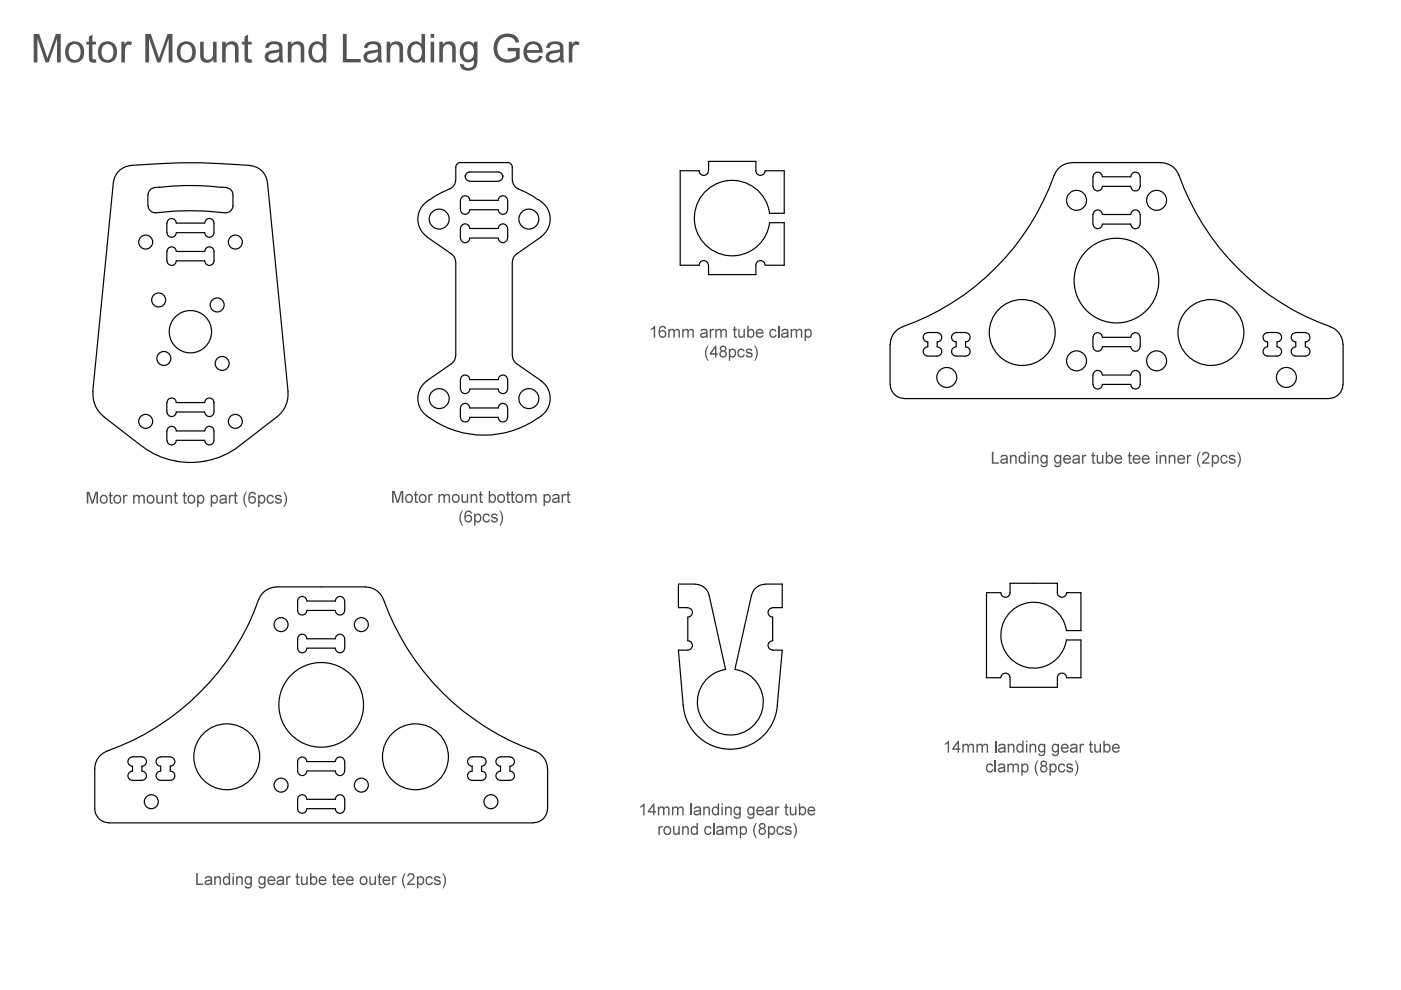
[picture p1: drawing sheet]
<svg xmlns="http://www.w3.org/2000/svg" width="297mm" height="210mm" viewBox="0 0 297 210" stroke-linecap="round" stroke-linejoin="round" font-family="sans-serif">
<g fill="none" stroke="#000" stroke-width=".25">
<path d="M24 38.7l-4.3 44.3M27.8 35.1a141 141 0 0 1 25.2 0M27.8 35.1a4 4 0 0 0-3.7 3.6M32.7 39.8a1.48 1.48 0 0 0-1.3 1.5v2.3a1.54 1.54 0 0 0 1.6 1.5M33.7 39.7a62.7 62.7 0 0 1 14.3 .1M33.8 39.7l-1.1 .1M48.1 39.8a1.48 1.48 0 0 1 1.3 1.5v2.4a1.48 1.48 0 0 1-1.7 1.4M53 35.1a4 4 0 0 1 3.7 3.6l4.4 44.3M96.6 38.2a2.01 2.01 0 0 1-1.3 1.9l-2.9 1.4-1.3 .8M96.6 38.2v-2.8a.97 .97 0 0 1 1-.9h10a.97 .97 0 0 1 1 .9v2.8M98.6 37.4h.1M99 36.7l.6-.2h6a.97 .97 0 0 1 1 .9 .97 .97 0 0 1-1 1h-6a.97 .97 0 0 1-.9-.6 .97 .97 0 0 1 .3-1.1z"/>
<path d="M106.6 37.4h.1M108.7 38.2a1.99 1.99 0 0 0 1.2 1.9M150.2 36.2a.97 .97 0 0 1-1 1 .97 .97 0 0 1-1-1h-4v20h4a.97 .97 0 0 1 1-.9 .97 .97 0 0 1 1 .9M150.2 36.2v-2h10.1v2a.97 .97 0 0 0 .9 1 .97 .97 0 0 0 1-1M162.2 36.2h4.1v9h-3.1M227.3 34.5a4 4 0 0 0-3.8 2.6 53.4 53.4 0 0 1-32.7 32.5 4 4 0 0 0-2 3.4M227.3 34.5h18.9M233.7 37.5a.97 .97 0 0 0-1-1 .97 .97 0 0 0-.9 1l-.1 2a1 1 0 0 0 1 1 1 1 0 0 0 1-1M233.8 37.5h6a.97 .97 0 0 1 .9-1 .97 .97 0 0 1 1 1M233.8 39.5h6a.97 .97 0 0 0 .9 1 .97 .97 0 0 0 1-1M241.8 37.5v2M246.2 34.5a4 4 0 0 1 3.8 2.6 53.4 53.4 0 0 0 32.7 32.5 4.1 4.1 0 0 1 2.1 3.4l-.1 8.5a3 3 0 0 1-2.9 3h-90.1a3 3 0 0 1-2.9-3"/>
<path d="M33 45.1a58.2 58.2 0 0 1 14.7 0M35.4 53.3v2M35.4 47.3v2M43.4 53.3h-6a.97 .97 0 0 0-1-1 .97 .97 0 0 0-1 1M43.4 55.3h-6a.97 .97 0 0 1-1 1 .97 .97 0 0 1-1-1M43.4 49.3h-6a.97 .97 0 0 1-1 1 .97 .97 0 0 1-1-1M43.4 47.3h-6a.97 .97 0 0 0-1-1 .97 .97 0 0 0-1 1M43.4 53.3a.97 .97 0 0 1 1-1 .97 .97 0 0 1 1 1v2a.97 .97 0 0 1-1 1 .97 .97 0 0 1-1-1M43.4 47.3a.97 .97 0 0 1 1-1 .97 .97 0 0 1 1 1v2a.97 .97 0 0 1-1 1 .97 .97 0 0 1-1-1M90.5 50.2l5.2 3.7M90.5 42.7a4.5 4.5 0 0 0 0 7.5M91.1 42.3l-.6 .4"/>
<path d="M95.7 53.9l.6 .5 .3 1.1M96.6 55.5v20M97.6 48.4v2.1M97.6 42.5v2M105.6 50.5h-6a.97 .97 0 0 1-1 .9 .97 .97 0 0 1-1-.9M105.6 48.4h-6a.97 .97 0 0 0-1-.9 .97 .97 0 0 0-1 .9M105.6 42.5h-6a.97 .97 0 0 0-1-1 .97 .97 0 0 0-1 1M105.6 44.5h-6a.97 .97 0 0 1-1 .9 .97 .97 0 0 1-1-.9M105.6 48.4a.97 .97 0 0 1 1-.9 .97 .97 0 0 1 1 .9M105.6 42.5a.97 .97 0 0 1 1-1 .97 .97 0 0 1 1 1M107.6 50.5a.97 .97 0 0 1-1 .9 .97 .97 0 0 1-1-.9M107.6 44.5a.97 .97 0 0 1-1 .9 .97 .97 0 0 1-1-.9"/>
<path d="M107.6 42.5v2M107.6 48.4v2.1M108.6 55.5v20M109.5 53.9l-.5 .5-.3 1.1M109.9 40.1l2.9 1.4 1.3 .8M114.1 42.3a4.6 4.6 0 0 1 .6 7.9M114.8 50.2l-5.3 3.7M150.2 56.2v2h10.1v-2a.97 .97 0 0 1 .9-.9 .97 .97 0 0 1 1 .9M163.2 45.2a8 8 0 0 0-12.3-5.7 8 8 0 0 0 0 13.5 8 8 0 0 0 12.3-5.8M163.2 47.2h3.1v9h-4.1M233.7 45.5a1 1 0 0 0-1-1 1 1 0 0 0-1 1l.1 2a.97 .97 0 0 0 .9 1 .97 .97 0 0 0 1-1M233.8 47.5h6a.97 .97 0 0 0 .9 1 .97 .97 0 0 0 1-1"/>
<path d="M233.8 45.5h6a.97 .97 0 0 1 .9-1 .97 .97 0 0 1 1 1M241.8 45.5v2M95.7 77.1l-5.2 3.6M96.6 75.5l-.3 1-.6 .6M108.7 75.5l.3 1 .5 .6M109.5 77.1l5.3 3.6M188.7 73v8.5M196.7 73.5a.97 .97 0 0 0-1 1 .97 .97 0 0 0 1 1h2a.97 .97 0 0 0 1-1 .97 .97 0 0 0-1-1M196.7 70.5a.97 .97 0 0 0-1 1 .97 .97 0 0 0 1 1v1M196.7 70.5h2M198.7 70.5a.97 .97 0 0 1 1 1 .97 .97 0 0 1-1 1v1M202.7 70.5h2"/>
<path d="M202.7 70.5a.97 .97 0 0 0-1 1 .97 .97 0 0 0 1 1v1M202.7 73.5a.97 .97 0 0 0-1 1 .97 .97 0 0 0 1 1h2a.97 .97 0 0 0 1-1 .97 .97 0 0 0-1-1M204.7 70.5a.97 .97 0 0 1 1 1 .97 .97 0 0 1-1 1v1M233.7 71.5a.97 .97 0 0 0-1-1 .97 .97 0 0 0-.9 1l-.1 2a1 1 0 0 0 1 1 1 1 0 0 0 1-1M233.7 79.5a1 1 0 0 0-1-1 1 1 0 0 0-1 1l.1 2a.97 .97 0 0 0 .9 1 .97 .97 0 0 0 1-1M233.8 71.5h6a.97 .97 0 0 1 .9-1 .97 .97 0 0 1 1 1M233.8 73.5h6a.97 .97 0 0 0 .9 1 .97 .97 0 0 0 1-1M233.8 79.5h6a.97 .97 0 0 1 .9-1 .97 .97 0 0 1 1 1M241.8 71.5v2M241.8 79.5v2M268.8 70.5h1.9M268.8 70.5a.97 .97 0 0 0-1 1 .97 .97 0 0 0 1 1v1"/>
<path d="M268.8 73.5a.97 .97 0 0 0-1 1 .97 .97 0 0 0 1 1h1.9a.97 .97 0 0 0 1-1 .97 .97 0 0 0-1-1M270.7 70.5a.97 .97 0 0 1 1 1 .97 .97 0 0 1-1 1v1M274.7 70.5h2.1M274.7 73.5a.97 .97 0 0 0-.9 1 .97 .97 0 0 0 .9 1h2.1a.97 .97 0 0 0 .9-1 .97 .97 0 0 0-.9-1M274.7 70.5a.97 .97 0 0 0-.9 1 .97 .97 0 0 0 .9 1v1M276.8 70.5a.97 .97 0 0 1 .9 1 .97 .97 0 0 1-.9 1v1M19.7 83a6 6 0 0 0 2.3 5.4M22 88.4l8.2 6.3M30.2 94.7a16 16 0 0 0 6.7 3M35.4 85.4v1.9M35.4 91.4v2M43.4 85.4h-6a.97 .97 0 0 0-1-1 .97 .97 0 0 0-1 1"/>
<path d="M43.4 87.3h-6a.97 .97 0 0 1-1 1 .97 .97 0 0 1-1-1M43.4 93.4h-6a.97 .97 0 0 1-1 .9 .97 .97 0 0 1-1-.9M43.4 91.4h-6a.97 .97 0 0 0-1-1 .97 .97 0 0 0-1 1M43.4 85.4a.97 .97 0 0 1 1-1 .97 .97 0 0 1 1 1v1.9a.97 .97 0 0 1-1 1 .97 .97 0 0 1-1-1M43.4 91.4a.97 .97 0 0 1 1-1 .97 .97 0 0 1 1 1v2a.97 .97 0 0 1-1 .9 .97 .97 0 0 1-1-.9M61 83a6 6 0 0 1-2.3 5.4l-8.1 6.3a17.1 17.1 0 0 1-13.7 3M90.5 88.2l.6 .5M90.5 80.8a4.5 4.5 0 0 0 0 7.4M91.1 88.6a19.9 19.9 0 0 0 23 0M97.6 80.5v2M97.6 86.5v2M105.6 80.5h-6a.97 .97 0 0 0-1-1 .97 .97 0 0 0-1 1"/>
<path d="M105.6 82.5h-6a.97 .97 0 0 1-1 1 .97 .97 0 0 1-1-1M105.6 88.5h-6a.97 .97 0 0 1-1 1 .97 .97 0 0 1-1-1M105.6 86.5h-6a.97 .97 0 0 0-1-1 .97 .97 0 0 0-1 1M105.6 80.5a.97 .97 0 0 1 1-1 .97 .97 0 0 1 1 1M105.6 86.5a.97 .97 0 0 1 1-1 .97 .97 0 0 1 1 1M107.6 82.5a.97 .97 0 0 1-1 1 .97 .97 0 0 1-1-1M107.6 88.5a.97 .97 0 0 1-1 1 .97 .97 0 0 1-1-1M107.6 80.5v2M107.6 86.5v2M114.7 80.8a4.6 4.6 0 0 1-.6 7.9M233.8 81.5h6a.97 .97 0 0 0 .9 1 .97 .97 0 0 0 1-1M65.1 135.4a.97 .97 0 0 0-1-.9 .97 .97 0 0 0-1 .9v2a.97 .97 0 0 0 1 1 .97 .97 0 0 0 1-1"/>
<path d="M65.1 127.4a.97 .97 0 0 0-1-.9 .97 .97 0 0 0-1 .9v2a.97 .97 0 0 0 1 1 .97 .97 0 0 0 1-1M65.1 137.4h6a.97 .97 0 0 0 1 1 .97 .97 0 0 0 1-1M65.1 135.4h6a.97 .97 0 0 1 1-.9 .97 .97 0 0 1 1 .9M65.1 127.4h6a.97 .97 0 0 1 1-.9 .97 .97 0 0 1 1 .9M65.1 129.4h6a.97 .97 0 0 0 1 1 .97 .97 0 0 0 1-1M73.1 127.4v2M73.1 135.4v2M145.8 130.9v5a.97 .97 0 0 1 1 .9 .97 .97 0 0 1-1 1M145.8 137.9h-2l1.1 11.7a10 10 0 0 0 9.9 9.2 10 10 0 0 0 10-9.2M147.4 123.8h-3.6v5l2 .1a.97 .97 0 0 1 1 1 .97 .97 0 0 1-1 .9M147.4 123.9a2.96 2.96 0 0 1 2.9 2.3M150.4 126.2l3.4 15.7"/>
<path d="M162.2 123.8h3.6v5l-2 .1a.97 .97 0 0 0-1 1 .97 .97 0 0 0 1 .9M162.2 123.9a2.96 2.96 0 0 0-2.8 2.3l-3.6 15.7M163.8 130.9v5a.97 .97 0 0 0-1 .9 .97 .97 0 0 0 1 1M163.8 137.9h2l-1 11.7M226.1 135.7h3.1v8h-3M226.1 133.7a7 7 0 0 0-10.7-4.9 7 7 0 0 0 0 11.8 7 7 0 0 0 10.7-4.9M226.1 125.7a.97 .97 0 0 1-.9 .9 .97 .97 0 0 1-1-.9v-2h-10v2a1 1 0 0 1-1 .9 1 1 0 0 1-1-.9h-3v18h3a.97 .97 0 0 1 1-1 .97 .97 0 0 1 1 1v2h10v-2a.97 .97 0 0 1 1-1 .97 .97 0 0 1 .9 1M226.2 125.7h3v8h-3.1M153.8 141.9a7 7 0 0 0-4.8 10.7 7 7 0 0 0 11.7 0 7 7 0 0 0-4.9-10.7M23.1 174.4a2.96 2.96 0 0 1-3-2.9v-8.5a4 4 0 0 1 2.6-3.8 53.6 53.6 0 0 0 32.5-32.7 4 4 0 0 1 3.4-2l18.9-.1a4.1 4.1 0 0 1 3.8 2.7 53.6 53.6 0 0 0 32.8 32.4 4 4 0 0 1 2 3.5v8.5a3 3 0 0 1-3 2.9M23.1 174.5h90M28.1 163.5a.97 .97 0 0 0-1 1 .97 .97 0 0 0 1 1h2a.97 .97 0 0 0 1-1 .97 .97 0 0 0-1-1"/>
<path d="M28.1 160.5a.97 .97 0 0 0-1 1 .97 .97 0 0 0 1 .9v1.1M28.1 160.5h2M30.1 160.5a.97 .97 0 0 1 1 1 .97 .97 0 0 1-1 .9v1.1M34.1 160.5a.97 .97 0 0 0-1 1 .97 .97 0 0 0 1 .9v1.1M34.1 163.5a.97 .97 0 0 0-1 1 .97 .97 0 0 0 1 1h2a.97 .97 0 0 0 1-1 .97 .97 0 0 0-1-1M34.1 160.5h2M36.1 160.5a.97 .97 0 0 1 1 1 .97 .97 0 0 1-1 .9v1.1M65.1 161.5a.97 .97 0 0 0-1-1 .97 .97 0 0 0-1 1v2a.97 .97 0 0 0 1 .9 .97 .97 0 0 0 1-.9M65.1 169.5a.97 .97 0 0 0-1-1 .97 .97 0 0 0-1 1v2a.97 .97 0 0 0 1 .9 .97 .97 0 0 0 1-.9M65.1 161.5h6a.97 .97 0 0 1 1-1 .97 .97 0 0 1 1 1M65.1 163.5h6a.97 .97 0 0 0 1 .9 .97 .97 0 0 0 1-.9M65.1 171.5h6a.97 .97 0 0 0 1 .9 .97 .97 0 0 0 1-.9"/>
<path d="M65.1 169.5h6a.97 .97 0 0 1 1-1 .97 .97 0 0 1 1 1M73.1 161.5v2M73.1 169.5v2M100.1 160.5a.97 .97 0 0 0-1 1 .97 .97 0 0 0 1 .9v1.1M100.1 163.5a.97 .97 0 0 0-1 1 .97 .97 0 0 0 1 1h2a.97 .97 0 0 0 1-1 .97 .97 0 0 0-1-1M100.1 160.5h2M102.1 160.5a.97 .97 0 0 1 1 1 .97 .97 0 0 1-1 .9v1.1M106.1 163.5a.97 .97 0 0 0-1 1 .97 .97 0 0 0 1 1h2a.97 .97 0 0 0 1-1 .97 .97 0 0 0-1-1M106.1 160.5a.97 .97 0 0 0-1 1 .97 .97 0 0 0 1 .9v1.1M106.1 160.5h2M108.1 160.5a.97 .97 0 0 1 1 1 .97 .97 0 0 1-1 .9v1.1"/>
<circle cx="30.9" cy="51.3" r="1.48"/>
<circle cx="49.9" cy="51.3" r="1.48"/>
<circle cx="93.1" cy="46.5" r="2.12"/>
<circle cx="112.1" cy="46.5" r="2.12"/>
<circle cx="228.2" cy="42.5" r="2.12"/>
<circle cx="236.7" cy="59.5" r="9"/>
<circle cx="245.2" cy="42.5" r="2.12"/>
<circle cx="33.6" cy="63.6" r="1.48"/>
<circle cx="34.7" cy="76" r="1.48"/>
<circle cx="40.4" cy="70.3" r="4.5"/>
<circle cx="46" cy="64.7" r="1.48"/>
<circle cx="47.1" cy="77.1" r="1.48"/>
<circle cx="216.7" cy="70.5" r="7"/>
<circle cx="228.2" cy="76.5" r="2.12"/>
<circle cx="245.2" cy="76.5" r="2.12"/>
<circle cx="256.7" cy="70.5" r="7"/>
<circle cx="30.9" cy="89.3" r="1.48"/>
<circle cx="49.9" cy="89.3" r="1.48"/>
<circle cx="93.1" cy="84.5" r="2.12"/>
<circle cx="112.1" cy="84.5" r="2.12"/>
<circle cx="200.7" cy="80" r="2.12"/>
<circle cx="272.7" cy="80" r="2.12"/>
<circle cx="59.6" cy="132.4" r="1.48"/>
<circle cx="76.6" cy="132.4" r="1.48"/>
<circle cx="68.1" cy="149.5" r="9"/>
<circle cx="32.1" cy="170" r="1.48"/>
<circle cx="48.1" cy="160.5" r="7"/>
<circle cx="59.6" cy="166.5" r="1.48"/>
<circle cx="76.6" cy="166.5" r="1.48"/>
<circle cx="88.1" cy="160.5" r="7"/>
<circle cx="104.1" cy="170" r="1.48"/>
</g>
<g fill="#545454">
<path d="M7.1 7.2h1.2l1.8 5.1 1.7-5.1h1.1v6h-.8v-5l-1.8 5h-.6l-1.8-5.1v5.1h-.8z"/>
<path d="M18.8 7.8l.8-.5v1.5h.8v.6h-.8v2.6a.52 .52 0 0 0 .2 .5 .52 .52 0 0 0 .6 .1v.6a1.1 1.1 0 0 1-1.2-.1 1.1 1.1 0 0 1-.4-1.1v-2.6h-.5v-.6h.5z"/>
<path d="M25.7 8.8h.7v.7a1 1 0 0 1 1.6-.5l-.2 .7a.82 .82 0 0 0-1 0 .82 .82 0 0 0-.3 .9v2.6h-.8z"/>
<path d="M30.8 7.2h1.2l1.7 5.1 1.8-5.1h1.1v6h-.8v-5l-1.8 5h-.7l-1.7-5.1v5.1h-.8z"/>
<path d="M42.4 8.8h.8v2.5a1.03 1.03 0 0 0 .8 1.4 1.03 1.03 0 0 0 1.2-1.2v-2.7h.7v4.4h-.7v-.6a1.51 1.51 0 0 1-1.8 .7 1.51 1.51 0 0 1-1-1.8z"/>
<path d="M47.1 8.8h.8v.7a1.48 1.48 0 0 1 1.8-.7 1.48 1.48 0 0 1 .9 1.7v2.7h-.8v-2.6a.99 .99 0 0 0-.9-1.3 .99 .99 0 0 0-1 1.1v2.8h-.8z"/>
<path d="M51.8 7.8l.8-.5v1.5h.7v.6h-.7v2.6a.52 .52 0 0 0 .2 .5 .52 .52 0 0 0 .5 .1l.1 .6a1.1 1.1 0 0 1-1.2-.1 1.1 1.1 0 0 1-.4-1.1v-2.6h-.5v-.6h.5z"/>
<path d="M61 8.8h.8v.7a1.48 1.48 0 0 1 1.8-.7 1.48 1.48 0 0 1 .9 1.7v2.7h-.7v-2.6a.99 .99 0 0 0-.9-1.3 .99 .99 0 0 0-1.1 1.1v2.8h-.8z"/>
<path d="M72.7 7.2h.8v5.3h3v.7h-3.8z"/>
<path d="M82 8.8h.7v.7a1.48 1.48 0 0 1 1.9-.7 1.48 1.48 0 0 1 .9 1.7v2.7h-.8v-2.6a.99 .99 0 0 0-.9-1.3 .99 .99 0 0 0-1 1.1l-.1 2.8h-.7z"/>
<path d="M93.1 8.8h.8v.7a1.48 1.48 0 0 1 1.8-.7 1.48 1.48 0 0 1 .9 1.7v2.7h-.7v-2.6a.99 .99 0 0 0-.9-1.3 .99 .99 0 0 0-1.1 1.1v2.8h-.8z"/>
<path d="M105.5 7.9a2.73 2.73 0 0 1 4.6 1l-.7 .2a2 2 0 0 0-2-1.3 2 2 0 0 0-1.8 1.5 2.31 2.31 0 0 0 2 3.3l1-.2 .8-.4v-1.1h-1.8v-.8h2.6v2.3a3.4 3.4 0 0 1-5.2-.6 3.6 3.6 0 0 1 .5-3.9z"/>
<path d="M120.6 8.8h.7v.7a1 1 0 0 1 1.6-.5l-.3 .7a.82 .82 0 0 0-1 0 .82 .82 0 0 0-.2 .9l-.1 2.6h-.7z"/>
<path d="M18.4 104.3h.5l.7 2.1 .6-2.1h.6v2.5h-.4v-2.3l-.6 2.3h-.4l-.7-2.3v2.3h-.3z"/>
<path d="M23.3 104.5l.2-.2v.6h.4v.3h-.4v1.1l.1 .2h.3v.3a.46 .46 0 0 1-.5 0 .46 .46 0 0 1-.1-.5v-1.1h-.3v-.3h.3z"/>
<path d="M26.1 104.9h.2v.3l.2-.3h.4l.2 .1-.1 .3a.4 .4 0 0 0-.5 0 .4 .4 0 0 0-.1 .5v1h-.3z"/>
<path d="M28.2 104.9h.3v.3a.57 .57 0 0 1 .6-.3 .57 .57 0 0 1 .5 .3 .59 .59 0 0 1 .7-.3 .59 .59 0 0 1 .4 .6v1.3h-.3v-1.2a.41 .41 0 0 0-.4-.4 .41 .41 0 0 0-.4 .5v1.1h-.3v-1.2a.43 .43 0 0 0-.5-.4 .43 .43 0 0 0-.3 .6v1h-.3z"/>
<path d="M33.1 104.9h.3v1a.45 .45 0 0 0 .5 .6 .45 .45 0 0 0 .4-.6v-1h.3v1.9h-.3v-.3a.6 .6 0 0 1-.8 .3 .6 .6 0 0 1-.4-.7z"/>
<path d="M35.1 104.9h.2v.3a.61 .61 0 0 1 .8-.3 .61 .61 0 0 1 .4 .7v1.2h-.3v-1.1a.44 .44 0 0 0-.5-.5 .44 .44 0 0 0-.4 .6v1h-.2z"/>
<path d="M37 104.5l.3-.2v.6h.3v.3h-.3v1.1l.1 .2h.2l.1 .3a.46 .46 0 0 1-.5 0 .46 .46 0 0 1-.2-.5v-1.1h-.2v-.3h.2z"/>
<path d="M38.9 104.5l.3-.2v.6h.4v.3h-.4v1.1l.1 .2h.3v.3a.46 .46 0 0 1-.5 0 .46 .46 0 0 1-.2-.5v-1.1h-.2v-.3h.2z"/>
<path d="M48.5 104.9h.3v.3l.2-.3h.3l.2 .1-.1 .3a.4 .4 0 0 0-.5 0 .4 .4 0 0 0-.1 .5v1h-.3z"/>
<path d="M49.7 104.5l.3-.2v.6h.4v.3h-.4v1.1l.1 .2h.3v.3a.46 .46 0 0 1-.5 0 .46 .46 0 0 1-.2-.5v-1.1h-.2v-.3h.2z"/>
<path d="M52.2 104.3h.2l-.3 .5a2.84 2.84 0 0 0 .3 2.7h-.2a2.53 2.53 0 0 1 0-3.2z"/>
<path d="M56.8 105.1a.77 .77 0 0 1 1.3 .4h-.3a.55 .55 0 0 0-.8-.2 .55 .55 0 0 0-.2 .8 .5 .5 0 0 0 .5 .4 .5 .5 0 0 0 .5-.4h.3a.85 .85 0 0 1-1.2 .6 .85 .85 0 0 1-.3-1.2z"/>
<path d="M58.4 105.1a.78 .78 0 0 1 1.3 .3h-.3a.36 .36 0 0 0-.4-.3 .36 .36 0 0 0-.3 .4l.2 .1a.69 .69 0 0 1 .7 .2 .69 .69 0 0 1 .1 .7 .81 .81 0 0 1-.8 .3 .81 .81 0 0 1-.6-.6h.3a.41 .41 0 0 0 .4 .4 .41 .41 0 0 0 .4-.5h-.1a.71 .71 0 0 1-.9-.9z"/>
<path d="M60.1 104.3h.2a2.53 2.53 0 0 1 0 3.2h-.2a2.87 2.87 0 0 0 0-3.2z"/>
<path d="M83.1 104.1h.6l.6 2.1 .7-2.1h.5v2.5h-.3v-2.2l-.7 2.2h-.4l-.6-2.2v2.2h-.4z"/>
<path d="M88 104.3l.3-.2v.7h.3v.3h-.3v1v.2l.3 .1v.2a.46 .46 0 0 1-.5 0 .46 .46 0 0 1-.1-.5v-1h-.2v-.3h.2z"/>
<path d="M90.8 104.8h.3v.2l.2-.2 .3-.1 .2 .1-.1 .3a.4 .4 0 0 0-.5 0 .4 .4 0 0 0-.1 .5v1h-.3z"/>
<path d="M93 104.8h.2v.2a.57 .57 0 0 1 .6-.3 .57 .57 0 0 1 .5 .4 .59 .59 0 0 1 .7-.4 .59 .59 0 0 1 .4 .6v1.3h-.3v-1.1a.41 .41 0 0 0-.4-.5 .41 .41 0 0 0-.4 .5v1.1h-.3v-1.2a.43 .43 0 0 0-.5-.4 .43 .43 0 0 0-.3 .7v.9h-.2z"/>
<path d="M97.8 104.8h.3v1a.45 .45 0 0 0 .5 .6 .45 .45 0 0 0 .4-.7v-.9h.3v1.8h-.3v-.3a.6 .6 0 0 1-.8 .3 .6 .6 0 0 1-.4-.7z"/>
<path d="M99.8 104.8h.3v.2a.61 .61 0 0 1 .7-.3 .61 .61 0 0 1 .4 .8v1.1h-.3v-1.1a.44 .44 0 0 0-.5-.5 .44 .44 0 0 0-.3 .6v1h-.3z"/>
<path d="M101.7 104.3l.3-.2v.7h.4v.3h-.4v1l.1 .2 .3 .1v.2a.46 .46 0 0 1-.5 0 .46 .46 0 0 1-.2-.5v-1h-.2v-.3h.2z"/>
<path d="M107.5 104.3l.3-.2v.7h.3v.3h-.3v1l.1 .2 .2 .1 .1 .2a.46 .46 0 0 1-.5 0 .46 .46 0 0 1-.2-.5v-1h-.2v-.3h.2z"/>
<path d="M108.5 104.3l.3-.2v.7h.3v.3h-.3v1v.2l.3 .1v.2a.46 .46 0 0 1-.5 0 .46 .46 0 0 1-.1-.5v-1h-.2v-.3h.2z"/>
<path d="M111.3 104.8h.3v.2a.57 .57 0 0 1 .5-.3 .57 .57 0 0 1 .5 .4 .59 .59 0 0 1 .7-.4 .59 .59 0 0 1 .5 .6v1.3h-.3v-1.1a.41 .41 0 0 0-.5-.5 .41 .41 0 0 0-.3 .5v1.1h-.3v-1.2a.43 .43 0 0 0-.6-.4 .43 .43 0 0 0-.2 .7v.9h-.3z"/>
<path d="M119.1 104.8h.2v.2l.2-.2 .4-.1 .1 .1-.1 .3a.4 .4 0 0 0-.4 0 .4 .4 0 0 0-.1 .5v1h-.3z"/>
<path d="M120.3 104.3l.3-.2v.7h.3v.3h-.3v1l.1 .2 .2 .1 .1 .2a.46 .46 0 0 1-.5 0 .46 .46 0 0 1-.2-.5v-1h-.2v-.3h.2z"/>
<path d="M98 108.2h.2l-.3 .5a2.84 2.84 0 0 0 .3 2.8h-.2a2.54 2.54 0 0 1 0-3.3z"/>
<path d="M102.6 109.1a.76 .76 0 0 1 1.3 .4h-.3a.55 .55 0 0 0-.8-.3 .55 .55 0 0 0-.2 .8 .5 .5 0 0 0 .5 .5 .5 .5 0 0 0 .5-.4h.3a.85 .85 0 0 1-1.2 .6 .85 .85 0 0 1-.3-1.2z"/>
<path d="M104.2 109.1a.77 .77 0 0 1 1.3 .3h-.3a.36 .36 0 0 0-.4-.3 .36 .36 0 0 0-.3 .4l.2 .1a.67 .67 0 0 1 .7 .2 .67 .67 0 0 1 0 .8 .81 .81 0 0 1-1.3-.4h.3a.41 .41 0 0 0 .4 .4 .41 .41 0 0 0 .4-.5l-.1-.1a.71 .71 0 0 1-.9-.8z"/>
<path d="M105.9 108.2h.2a2.54 2.54 0 0 1 0 3.3h-.2a2.88 2.88 0 0 0 0-3.3z"/>
<path d="M138 69.7l.7-.6h.2v2.5h-.3v-2l-.6 .4z"/>
<path d="M141.7 69.7h.3v.3a.57 .57 0 0 1 .5-.3 .57 .57 0 0 1 .5 .4 .59 .59 0 0 1 .7-.4 .59 .59 0 0 1 .4 .6v1.3h-.2v-1.2a.41 .41 0 0 0-.5-.4 .41 .41 0 0 0-.3 .5v1.1h-.3v-1.2a.42 .42 0 0 0-.6-.4 .42 .42 0 0 0-.2 .7v.9h-.3z"/>
<path d="M144.6 69.7h.3v.3a.57 .57 0 0 1 .6-.3 .57 .57 0 0 1 .5 .4 .59 .59 0 0 1 .7-.4 .59 .59 0 0 1 .4 .6v1.3h-.3v-1.2a.41 .41 0 0 0-.4-.4 .41 .41 0 0 0-.4 .5v1.1h-.3v-1.2a.42 .42 0 0 0-.5-.4 .42 .42 0 0 0-.3 .7v.9h-.3z"/>
<path d="M150.5 69.7h.2v.3l.2-.2 .4-.1 .1 .1-.1 .3a.4 .4 0 0 0-.5 0 .4 .4 0 0 0 0 .5v1h-.3z"/>
<path d="M151.6 69.7h.3v.3a.57 .57 0 0 1 .6-.3 .57 .57 0 0 1 .5 .4 .59 .59 0 0 1 .7-.4 .59 .59 0 0 1 .4 .6v1.3h-.3v-1.2a.41 .41 0 0 0-.4-.4 .41 .41 0 0 0-.4 .5v1.1h-.3v-1.2a.42 .42 0 0 0-.5-.4 .42 .42 0 0 0-.3 .7v.9h-.3z"/>
<path d="M155.6 69.3l.3-.2v.6h.3v.3h-.3v1.1l.1 .2h.2l.1 .3a.46 .46 0 0 1-.5 0 .46 .46 0 0 1-.2-.5v-1.1h-.2v-.3h.2z"/>
<path d="M156.5 69.7h.3v1.1a.45 .45 0 0 0 .5 .6 .45 .45 0 0 0 .3-.7v-1h.3v1.9h-.3v-.3a.6 .6 0 0 1-.7 .3 .6 .6 0 0 1-.4-.7z"/>
<path d="M163.4 69.9a.76 .76 0 0 1 1.2 .4h-.3a.55 .55 0 0 0-.7-.2 .55 .55 0 0 0-.2 .8 .5 .5 0 0 0 .5 .4 .5 .5 0 0 0 .5-.4l.3 .1a.85 .85 0 0 1-1.2 .6 .85 .85 0 0 1-.4-1.3z"/>
<path d="M14.5 9.2a2.07 2.07 0 0 1 2.4-.1 2.07 2.07 0 0 1 .9 2.3 2.05 2.05 0 0 1-2.4 1.9 2.05 2.05 0 0 1-1.6-2.7l.2-.8zM14.9 9.8a1.8 1.8 0 0 0 .9 2.9 1.51 1.51 0 0 0 1.3-2.1 1.22 1.22 0 0 0-.8-1.2 1.22 1.22 0 0 0-1.4 .4z"/>
<path d="M21.4 9.2a2.07 2.07 0 0 1 2.5-.1 2.07 2.07 0 0 1 .9 2.3 2.05 2.05 0 0 1-2.5 1.9 2.05 2.05 0 0 1-1.5-2.7l.2-.8zM21.9 9.8a1.8 1.8 0 0 0 .9 2.9 1.51 1.51 0 0 0 1.2-2.1 1.22 1.22 0 0 0-.7-1.2 1.22 1.22 0 0 0-1.4 .4z"/>
<path d="M38.1 9.2a2.07 2.07 0 0 1 2.5-.1 2.07 2.07 0 0 1 .9 2.3 2.05 2.05 0 0 1-2.5 1.9 2.05 2.05 0 0 1-1.5-2.7l.2-.8zM38.6 9.8a1.8 1.8 0 0 0 .9 2.9 1.51 1.51 0 0 0 1.2-2.1 1.22 1.22 0 0 0-.7-1.2 1.22 1.22 0 0 0-1.4 .4z"/>
<path d="M56.7 9.2a2.27 2.27 0 0 1 3.1 .3l.1 3 .2 .7h-.7l-.2-.5a1.98 1.98 0 0 1-3-.1 1.44 1.44 0 0 1 1.7-1.9l.7-.1a.56 .56 0 0 0 .6-.5 .56 .56 0 0 0-.5-.6 1.19 1.19 0 0 0-1.7 .7l-.8-.1zM57.1 11.6a.75 .75 0 0 0 0 .9 .75 .75 0 0 0 1 .2 1.32 1.32 0 0 0 1.1-1.7z"/>
<path d="M66.1 9.2a1.63 1.63 0 0 1 2.3 .1v-2.1h.8v6h-.7v-.5a1.83 1.83 0 0 1-2.2 .3 1.83 1.83 0 0 1-.9-2l.2-1.1zM66.5 9.8a2.09 2.09 0 0 0 .5 2.9 1.28 1.28 0 0 0 1.5-1.6 1.28 1.28 0 0 0-.4-1.4 1.28 1.28 0 0 0-1.4-.2z"/>
<path d="M77.7 9.2a2.27 2.27 0 0 1 3.1 .3l.1 3 .2 .7h-.8l-.1-.5a1.98 1.98 0 0 1-3-.1 1.44 1.44 0 0 1 1.6-1.9l.8-.1a.56 .56 0 0 0 .6-.5 .56 .56 0 0 0-.5-.6 1.19 1.19 0 0 0-1.8 .7l-.8-.1zM78.1 11.6a.75 .75 0 0 0-.1 .9 .75 .75 0 0 0 1 .2 1.32 1.32 0 0 0 1.1-1.7z"/>
<path d="M87 9.2a1.63 1.63 0 0 1 2.4 .1v-2.1h.7v6h-.7v-.5a1.83 1.83 0 0 1-2.1 .3 1.83 1.83 0 0 1-1-2l.3-1.1zM87.4 9.8a2.09 2.09 0 0 0 .6 2.9 1.28 1.28 0 0 0 1.4-1.6 1.28 1.28 0 0 0-.3-1.4 1.28 1.28 0 0 0-1.4-.2z"/>
<path d="M91.3 7.2h.8v.8h-.8zM91.3 8.8h.8v4.4h-.8z"/>
<path d="M98.1 9.2a1.6 1.6 0 0 1 2.4 .2v-.6h.7v3.8a1.99 1.99 0 0 1-1.1 2.3 1.99 1.99 0 0 1-2.4-.7l-.2-.6h.8a1.13 1.13 0 0 0 1.3 .8 1.13 1.13 0 0 0 .9-1.3v-.4a1.8 1.8 0 0 1-2.1 .3 1.8 1.8 0 0 1-.9-2l.2-1.1zM98.5 9.8a2.06 2.06 0 0 0 .5 2.8 1.27 1.27 0 0 0 1.5-1.6 1.24 1.24 0 0 0-.4-1.3 1.24 1.24 0 0 0-1.3-.2z"/>
<path d="M111.6 9.4a2.05 2.05 0 0 1 2.4-.4 2.05 2.05 0 0 1 1 2.2h-3.3a1.32 1.32 0 0 0 1 1.5 1.32 1.32 0 0 0 1.6-.9l.7 .1a2.14 2.14 0 0 1-2.8 1.2 2.14 2.14 0 0 1-1.1-2.8zM112.1 9.7l-.4 .9h2.6a1.27 1.27 0 0 0-.8-1.2 1.27 1.27 0 0 0-1.4 .3z"/>
<path d="M116.3 9.2a2.27 2.27 0 0 1 3.1 .3l.1 3 .2 .7h-.8l-.1-.5a1.98 1.98 0 0 1-3-.1 1.44 1.44 0 0 1 1.6-1.9l.8-.1a.56 .56 0 0 0 .6-.5 .56 .56 0 0 0-.5-.6 1.19 1.19 0 0 0-1.8 .7l-.7-.1zM116.7 11.6a.75 .75 0 0 0-.1 .9 .75 .75 0 0 0 1 .2 1.32 1.32 0 0 0 1.1-1.7z"/>
<path d="M21.4 105.1a.91 .91 0 0 1 1.3 .2 .91 .91 0 0 1-.2 1.2 .91 .91 0 0 1-1.2-.1l-.1-.9zM21.6 105.3a.62 .62 0 0 0-.1 1 .62 .62 0 0 0 1-.1 .62 .62 0 0 0-.1-.8 .62 .62 0 0 0-.8-.1z"/>
<path d="M24.3 105.1a.91 .91 0 0 1 1.3 .2 .91 .91 0 0 1-.2 1.2 .91 .91 0 0 1-1.3-.1v-.9zM24.5 105.3a.62 .62 0 0 0-.1 1 .62 .62 0 0 0 1-.1 .62 .62 0 0 0-.1-.8 .62 .62 0 0 0-.8-.1z"/>
<path d="M31.4 105.1a.91 .91 0 0 1 1.2 .2 .91 .91 0 0 1-.1 1.2 .91 .91 0 0 1-1.3-.1l-.1-.9zM31.5 105.3a.62 .62 0 0 0-.1 1 .62 .62 0 0 0 1-.1 .62 .62 0 0 0 0-.8 .62 .62 0 0 0-.9-.1z"/>
<path d="M40 105.1a.91 .91 0 0 1 1.3 .2 .91 .91 0 0 1-.2 1.2 .91 .91 0 0 1-1.3-.1v-.9zM40.2 105.3a.62 .62 0 0 0-.1 1 .62 .62 0 0 0 1-.1 .62 .62 0 0 0-.1-.8 .62 .62 0 0 0-.8-.1z"/>
<path d="M41.8 104.9h.3v.3a.75 .75 0 0 1 1-.1 .75 .75 0 0 1 .2 .9 .72 .72 0 0 1-.4 .7 .72 .72 0 0 1-.8-.1v.9h-.3zM42.2 105.4a.61 .61 0 0 0-.1 .8 .61 .61 0 0 0 .8 .2 .61 .61 0 0 0 .1-.9 .61 .61 0 0 0-.8-.1z"/>
<path d="M44.7 104.9h.3v.3a.75 .75 0 0 1 1-.1 .75 .75 0 0 1 .2 .9 .72 .72 0 0 1-.4 .7 .72 .72 0 0 1-.8-.1v.9h-.3zM45.1 105.4a.61 .61 0 0 0-.1 .8 .61 .61 0 0 0 .8 .2 .61 .61 0 0 0 .1-.9 .61 .61 0 0 0-.8-.1z"/>
<path d="M46.7 105.1a.83 .83 0 0 1 1-.2 .83 .83 0 0 1 .4 1.1v.8h-.2l-.1-.2a.66 .66 0 0 1-.9 .2 .66 .66 0 0 1-.3-.9l1.2-.3a.49 .49 0 0 0-.5-.5 .49 .49 0 0 0-.5 .4l-.3-.1zM46.8 106.1v.1a.52 .52 0 0 0 .6 .3 .52 .52 0 0 0 .4-.6z"/>
<path d="M52.9 104.5a.76 .76 0 0 1 .8-.2 .76 .76 0 0 1 .6 .6h-.3a.54 .54 0 0 0-.7-.3 .54 .54 0 0 0-.4 .6v.3a.81 .81 0 0 1 1.2 0 .81 .81 0 0 1-.2 1.2 .81 .81 0 0 1-1.1-.3l-.2-1.1zM52.9 106a.55 .55 0 0 0 1.1 0 .55 .55 0 0 0-1.1 0z"/>
<path d="M54.7 104.9h.3v.3a.75 .75 0 0 1 1-.1 .75 .75 0 0 1 .3 .9 .72 .72 0 0 1-.5 .7 .72 .72 0 0 1-.8-.1v.9h-.3zM55.2 105.4a.61 .61 0 0 0-.2 .8 .61 .61 0 0 0 .8 .2 .61 .61 0 0 0 .2-.9 .61 .61 0 0 0-.8-.1z"/>
<path d="M86.2 104.9a.91 .91 0 0 1 1.2 .2 .91 .91 0 0 1-.1 1.3 .91 .91 0 0 1-1.3-.2l-.1-.8zM86.3 105.2a.62 .62 0 0 0 0 .9 .62 .62 0 0 0 .9 0 .62 .62 0 0 0 0-.9 .62 .62 0 0 0-.9 0z"/>
<path d="M89 104.9a.91 .91 0 0 1 1.3 .2 .91 .91 0 0 1-.2 1.3 .91 .91 0 0 1-1.2-.2l-.1-.8zM89.2 105.2a.62 .62 0 0 0-.1 .9 .62 .62 0 0 0 1 0 .62 .62 0 0 0-.1-.9 .62 .62 0 0 0-.8 0z"/>
<path d="M96.1 104.9a.91 .91 0 0 1 1.2 .2 .91 .91 0 0 1-.1 1.3 .91 .91 0 0 1-1.3-.2l-.1-.8zM96.2 105.2a.62 .62 0 0 0 0 .9 .62 .62 0 0 0 .9 0 .62 .62 0 0 0 0-.9 .62 .62 0 0 0-.9 0z"/>
<path d="M103.6 104.1h.3v.9a.78 .78 0 0 1 1-.1 .78 .78 0 0 1 .2 1 .67 .67 0 0 1-.4 .7 .67 .67 0 0 1-.8-.3v.3h-.3zM104.1 105.2a.61 .61 0 0 0-.2 .8 .61 .61 0 0 0 .8 .2 .61 .61 0 0 0 .2-.8 .61 .61 0 0 0-.8-.2z"/>
<path d="M105.7 104.9a.91 .91 0 0 1 1.3 .2 .91 .91 0 0 1-.2 1.3 .91 .91 0 0 1-1.3-.2l-.1-.8zM105.9 105.2a.62 .62 0 0 0-.1 .9 .62 .62 0 0 0 .9 0 .62 .62 0 0 0 0-.9 .62 .62 0 0 0-.8 0z"/>
<path d="M109.5 104.9a.91 .91 0 0 1 1.3 .2 .91 .91 0 0 1-.2 1.3 .91 .91 0 0 1-1.2-.2l-.1-.8zM109.7 105.2a.62 .62 0 0 0-.1 .9 .62 .62 0 0 0 1 0 .62 .62 0 0 0-.1-.9 .62 .62 0 0 0-.8 0z"/>
<path d="M115.2 104.8h.3v.2a.74 .74 0 0 1 1-.1 .74 .74 0 0 1 .3 1 .72 .72 0 0 1-.5 .7 .72 .72 0 0 1-.8-.2v.9h-.3zM115.7 105.2a.61 .61 0 0 0-.2 .8 .61 .61 0 0 0 .9 .2 .61 .61 0 0 0 .1-.8 .61 .61 0 0 0-.8-.2z"/>
<path d="M117.2 105a.83 .83 0 0 1 1.1-.2 .83 .83 0 0 1 .3 1l.1 .8h-.3l-.1-.2a.65 .65 0 0 1-.9 .2 .65 .65 0 0 1-.1-.9l1-.3a.49 .49 0 0 0-.4-.4 .49 .49 0 0 0-.5 .3h-.3zM117.4 106h-.1a.52 .52 0 0 0 .7 .3 .52 .52 0 0 0 .3-.6z"/>
<path d="M98.7 108.5a.76 .76 0 0 1 .8-.3 .76 .76 0 0 1 .6 .7h-.3a.54 .54 0 0 0-.7-.3 .54 .54 0 0 0-.4 .6v.2a.81 .81 0 0 1 1.2 .1 .81 .81 0 0 1-.2 1.2 .81 .81 0 0 1-1.1-.3l-.1-1.2zM98.7 110a.55 .55 0 0 0 1.1 0 .55 .55 0 0 0-1.1 0z"/>
<path d="M100.5 108.9h.3v.3a.74 .74 0 0 1 1-.2 .74 .74 0 0 1 .3 1 .72 .72 0 0 1-.5 .7 .72 .72 0 0 1-.8-.2v1h-.3zM101 109.3a.6 .6 0 0 0-.2 .9 .6 .6 0 0 0 .8 .1 .6 .6 0 0 0 .2-.8 .6 .6 0 0 0-.8-.2z"/>
<path d="M139.9 69.4a.76 .76 0 0 1 .8-.3 .76 .76 0 0 1 .5 .6h-.3a.54 .54 0 0 0-.6-.3 .54 .54 0 0 0-.4 .7v.2a.8 .8 0 0 1 1.2 .1 .8 .8 0 0 1-.2 1.1 .8 .8 0 0 1-1.2-.3l-.1-1.1zM139.9 70.8a.55 .55 0 0 0 1.1 0 .55 .55 0 0 0-1.1 0z"/>
<path d="M148.6 69.9a.83 .83 0 0 1 1.1-.1 .83 .83 0 0 1 .3 1l.1 .8h-.3l-.1-.2a.64 .64 0 0 1-.9 .2 .64 .64 0 0 1-.1-.9l1-.3a.49 .49 0 0 0-.4-.4 .49 .49 0 0 0-.5 .3h-.3zM148.8 71h-.1a.52 .52 0 0 0 .7 .3 .52 .52 0 0 0 .3-.6z"/>
<path d="M158.4 69.1h.3v.9a.78 .78 0 0 1 1.1-.1 .78 .78 0 0 1 .1 1 .67 .67 0 0 1-.4 .7 .67 .67 0 0 1-.8-.3v.3h-.3zM158.9 70.2a.61 .61 0 0 0-.2 .8 .61 .61 0 0 0 .8 .2 .61 .61 0 0 0 .2-.8 .61 .61 0 0 0-.8-.2z"/>
<path d="M160.5 70a.85 .85 0 0 1 1-.2 .85 .85 0 0 1 .4 1h-1.4a.58 .58 0 0 0 .4 .5 .58 .58 0 0 0 .7-.2h.3a.91 .91 0 0 1-1.3 .4 .91 .91 0 0 1-.3-1.3zM160.7 70.1l-.2 .4h1.1l-.4-.5z"/>
</g>
<path d="M165.1 69.1v2.5" fill="none" stroke="#545454" stroke-width=".29"/>
<g fill="#545454">
<path d="M167.6 69.7h.3v.3a.57 .57 0 0 1 .6-.3 .57 .57 0 0 1 .5 .4 .59 .59 0 0 1 .6-.4 .59 .59 0 0 1 .5 .6v1.3h-.3v-1.2a.41 .41 0 0 0-.5-.4 .41 .41 0 0 0-.3 .5v1.1h-.3v-1.2a.42 .42 0 0 0-.5-.4 .42 .42 0 0 0-.3 .7v.9h-.3z"/>
<path d="M150 73.3h.3l-.3 .5a2.84 2.84 0 0 0 .3 2.7h-.3a2.53 2.53 0 0 1 0-3.2z"/>
<path d="M156.6 74.1a.77 .77 0 0 1 1.3 .4h-.3a.55 .55 0 0 0-.8-.2 .55 .55 0 0 0-.2 .8 .5 .5 0 0 0 .5 .4 .5 .5 0 0 0 .5-.4l.3 .1a.85 .85 0 0 1-1.2 .6 .85 .85 0 0 1-.3-1.3z"/>
<path d="M158.2 74.1a.78 .78 0 0 1 1.3 .3h-.3a.36 .36 0 0 0-.4-.3 .36 .36 0 0 0-.3 .4l.2 .1a.69 .69 0 0 1 .7 .2 .69 .69 0 0 1 .1 .7 .81 .81 0 0 1-.8 .3 .81 .81 0 0 1-.6-.6h.3a.41 .41 0 0 0 .4 .4 .41 .41 0 0 0 .4-.5h-.1a.71 .71 0 0 1-.9-.9z"/>
<path d="M159.9 73.3h.2a2.53 2.53 0 0 1 0 3.2h-.2a2.87 2.87 0 0 0 0-3.2z"/>
<path d="M210.3 95.8h.3v2.2h1.2v.3h-1.5z"/>
<path d="M214.1 96.5h.3v.2a.62 .62 0 0 1 .8-.3 .62 .62 0 0 1 .4 .8v1.1h-.3v-1.1a.44 .44 0 0 0-.5-.5 .44 .44 0 0 0-.4 .6v1h-.3z"/>
<path d="M218.8 96.5h.2v.2a.62 .62 0 0 1 .8-.3 .62 .62 0 0 1 .4 .8v1.1h-.3v-1.1a.44 .44 0 0 0-.5-.5 .44 .44 0 0 0-.4 .6v1h-.2z"/>
<path d="M229.4 96.5h.3v.2l.1-.2 .4-.1 .2 .1-.1 .3a.4 .4 0 0 0-.5 0 .4 .4 0 0 0-.1 .5v1h-.3z"/>
<path d="M231.6 96l.3-.2v.7h.3v.3h-.3v1l.1 .2 .2 .1 .1 .2a.46 .46 0 0 1-.6 0 .46 .46 0 0 1-.1-.5v-1h-.2v-.3h.2z"/>
<path d="M232.5 96.5h.3v1a.45 .45 0 0 0 .5 .6 .45 .45 0 0 0 .3-.7v-.9h.3v1.8h-.3v-.3a.61 .61 0 0 1-.7 .3 .61 .61 0 0 1-.4-.7z"/>
<path d="M239.3 96l.3-.2v.7h.4v.3h-.4v1l.1 .2 .3 .1v.2a.46 .46 0 0 1-.5 0 .46 .46 0 0 1-.2-.5v-1h-.2v-.3h.2z"/>
<path d="M245.8 96.5h.3v.2a.62 .62 0 0 1 .8-.3 .62 .62 0 0 1 .4 .8v1.1h-.3v-1.1a.44 .44 0 0 0-.5-.5 .44 .44 0 0 0-.4 .6v1h-.3z"/>
<path d="M247.8 96.5h.3v.2a.62 .62 0 0 1 .7-.3 .62 .62 0 0 1 .4 .8v1.1h-.3v-1.1a.44 .44 0 0 0-.5-.5 .44 .44 0 0 0-.3 .6v1h-.3z"/>
<path d="M251.7 96.5h.2v.2l.2-.2 .4-.1 .1 .1-.1 .3a.4 .4 0 0 0-.5 0 .4 .4 0 0 0-.1 .5v1h-.2z"/>
<path d="M254.3 95.8h.3l-.3 .5a2.82 2.82 0 0 0 .3 2.7h-.3a2.53 2.53 0 0 1 0-3.2z"/>
<path d="M255.1 96a.83 .83 0 0 1 1.2 .2 .83 .83 0 0 1-.4 1.2l-.7 .6h1.3v.3h-1.7l.4-.6a1.62 1.62 0 0 0 .9-1.4l-.5-.2-.3 .1-.2 .3h-.2z"/>
<path d="M259 96.6a.77 .77 0 0 1 1.3 .4h-.3a.55 .55 0 0 0-.8-.2 .55 .55 0 0 0-.2 .8 .5 .5 0 0 0 .5 .5 .5 .5 0 0 0 .5-.5l.3 .1a.86 .86 0 0 1-1.1 .6 .86 .86 0 0 1-.4-1.3z"/>
<path d="M260.7 96.6a.78 .78 0 0 1 1.2 .3l-.3 .1a.36 .36 0 0 0-.4-.3 .36 .36 0 0 0-.3 .4h.2a.69 .69 0 0 1 .7 .2 .69 .69 0 0 1 .1 .8 .81 .81 0 0 1-.8 .3 .81 .81 0 0 1-.6-.6l.3-.1a.41 .41 0 0 0 .4 .4 .41 .41 0 0 0 .4-.5h-.1a.71 .71 0 0 1-.9-.9z"/>
<path d="M262.3 95.8h.2a2.52 2.52 0 0 1 0 3.2h-.2a2.86 2.86 0 0 0 0-3.2z"/>
<path d="M41.6 185.1h.3v2.2h1.2v.3h-1.5z"/>
<path d="M45.4 185.8h.3v.2a.62 .62 0 0 1 .8-.2 .62 .62 0 0 1 .4 .7v1.1h-.3v-1.1a.44 .44 0 0 0-.5-.5 .44 .44 0 0 0-.4 .6v1h-.3z"/>
<path d="M50 185.8h.3v.2a.62 .62 0 0 1 .8-.2 .62 .62 0 0 1 .4 .7v1.1h-.3v-1.1a.44 .44 0 0 0-.5-.5 .44 .44 0 0 0-.4 .6v1h-.3z"/>
<path d="M60.7 185.8h.2v.2l.2-.2h.4h.2l-.2 .3a.4 .4 0 0 0-.4 .1 .4 .4 0 0 0-.1 .4v1h-.3z"/>
<path d="M62.9 185.3l.3-.1v.6h.3v.3h-.3v1v.3h.3v.2a.46 .46 0 0 1-.5 0 .46 .46 0 0 1-.1-.5v-1h-.2v-.3h.2z"/>
<path d="M63.8 185.8h.3v1a.45 .45 0 0 0 .4 .6 .45 .45 0 0 0 .4-.6v-1h.3v1.8h-.3v-.3a.61 .61 0 0 1-.7 .3 .61 .61 0 0 1-.4-.7z"/>
<path d="M70.6 185.3l.3-.1v.6h.3v.3h-.3v1l.1 .3h.2l.1 .2a.46 .46 0 0 1-.5 0 .46 .46 0 0 1-.2-.5v-1h-.2v-.3h.2z"/>
<path d="M78.3 185.8h.3v1a.45 .45 0 0 0 .4 .6 .45 .45 0 0 0 .4-.6v-1h.3v1.8h-.3v-.3a.61 .61 0 0 1-.7 .3 .61 .61 0 0 1-.4-.7z"/>
<path d="M80.3 185.3l.3-.1v.6h.3v.3h-.3v1v.3h.3l.1 .2a.46 .46 0 0 1-.6 0 .46 .46 0 0 1-.1-.5v-1h-.2v-.3h.2z"/>
<path d="M83.1 185.8h.3v.2l.2-.2h.3h.2l-.1 .3a.4 .4 0 0 0-.5 .1 .4 .4 0 0 0-.1 .4v1h-.3z"/>
<path d="M85.8 185.1h.2l-.2 .5a2.83 2.83 0 0 0 .2 2.8h-.2a2.53 2.53 0 0 1 0-3.3z"/>
<path d="M86.6 185.3a.83 .83 0 0 1 1.2 .2 .83 .83 0 0 1-.4 1.2l-.7 .6h1.2v.3h-1.6l.3-.6a1.62 1.62 0 0 0 1-1.3l-.5-.3-.3 .1-.2 .4-.3-.1z"/>
<path d="M90.5 185.9a.77 .77 0 0 1 1.3 .4l-.3 .1a.55 .55 0 0 0-.8-.3 .55 .55 0 0 0-.2 .8 .5 .5 0 0 0 .5 .5 .5 .5 0 0 0 .5-.4h.3a.86 .86 0 0 1-1.2 .6 .86 .86 0 0 1-.4-1.3z"/>
<path d="M92.1 186a.78 .78 0 0 1 1.3 .2l-.3 .1a.36 .36 0 0 0-.4-.3 .36 .36 0 0 0-.3 .4h.2a.7 .7 0 0 1 .7 .3 .7 .7 0 0 1 .1 .7 .81 .81 0 0 1-.8 .3 .81 .81 0 0 1-.6-.6l.3-.1a.41 .41 0 0 0 .4 .5 .41 .41 0 0 0 .4-.5l-.1-.1a.71 .71 0 0 1-.9-.9z"/>
<path d="M93.8 185.1h.2a2.53 2.53 0 0 1 0 3.3h-.2a2.86 2.86 0 0 0 0-3.3z"/>
<path d="M135.7 171l.8-.7h.2v2.6h-.3v-2l-.7 .4z"/>
<path d="M139.5 171h.3v.3a.58 .58 0 0 1 .5-.3 .58 .58 0 0 1 .5 .3 .59 .59 0 0 1 .7-.3 .59 .59 0 0 1 .5 .6v1.3h-.3v-1.2a.42 .42 0 0 0-.5-.5 .42 .42 0 0 0-.3 .6v1.1h-.3v-1.2a.43 .43 0 0 0-.6-.4 .43 .43 0 0 0-.2 .6v1h-.3z"/>
<path d="M142.5 171h.3v.3a.58 .58 0 0 1 .5-.3 .58 .58 0 0 1 .5 .3 .59 .59 0 0 1 .7-.3 .59 .59 0 0 1 .4 .6v1.3h-.3v-1.2a.42 .42 0 0 0-.4-.5 .42 .42 0 0 0-.4 .6v1.1h-.2v-1.2a.43 .43 0 0 0-.6-.4 .43 .43 0 0 0-.2 .6v1h-.3z"/>
<path d="M165.8 69.9a.83 .83 0 0 1 1-.1 .83 .83 0 0 1 .4 1l.1 .8h-.3l-.1-.2a.64 .64 0 0 1-.9 .2 .64 .64 0 0 1-.2-.9l1.1-.3a.49 .49 0 0 0-.4-.4 .49 .49 0 0 0-.6 .3h-.3zM165.9 71a.52 .52 0 0 0 .6 .3 .52 .52 0 0 0 .4-.6z"/>
<path d="M170.6 69.7h.3v.3a.74 .74 0 0 1 1-.1 .74 .74 0 0 1 .2 .9 .71 .71 0 0 1-.4 .7 .71 .71 0 0 1-.8-.1v.9h-.3zM171 70.2a.6 .6 0 0 0-.1 .8 .6 .6 0 0 0 .8 .2 .6 .6 0 0 0 .1-.8 .6 .6 0 0 0-.8-.2z"/>
<path d="M151.6 73.3h.3v1.6h.3v.3h-.3v.6h-.3v-.6h-1.1v-.3zM151.6 73.8l-.8 1.1h.8z"/>
<path d="M152.8 73.4a.66 .66 0 0 1 1 0 .66 .66 0 0 1-.1 1 .76 .76 0 0 1 .2 1.2 .76 .76 0 0 1-1.2 0 .76 .76 0 0 1 .3-1.2l-.4-.3zM152.9 73.9a.4 .4 0 0 0 .8 0 .4 .4 0 0 0-.8 0zM152.8 75a.5 .5 0 0 0 1 0 .5 .5 0 0 0-1 0z"/>
<path d="M154.5 73.9h.3v.3a.75 .75 0 0 1 1-.1 .75 .75 0 0 1 .3 .9 .72 .72 0 0 1-.5 .7 .72 .72 0 0 1-.8-.1v.9h-.3zM155 74.4a.61 .61 0 0 0-.2 .8 .61 .61 0 0 0 .8 .2 .61 .61 0 0 0 .2-.8 .61 .61 0 0 0-.8-.2z"/>
<path d="M212.2 96.7a.83 .83 0 0 1 1.1-.2 .83 .83 0 0 1 .4 1v.8h-.2l-.1-.2a.66 .66 0 0 1-.9 .3 .66 .66 0 0 1-.3-.9l1.2-.4a.5 .5 0 0 0-.5-.4 .5 .5 0 0 0-.5 .3h-.3zM212.4 97.7a.53 .53 0 0 0 .6 .3 .53 .53 0 0 0 .4-.6z"/>
<path d="M216.2 96.6l.5-.2 .5 .3v-.9h.3v2.5h-.3v-.3a.79 .79 0 0 1-1.1 .1 .79 .79 0 0 1-.1-1.1zM216.4 96.9a.62 .62 0 0 0-.2 .8 .62 .62 0 0 0 .9 .2 .62 .62 0 0 0 .1-.8 .62 .62 0 0 0-.8-.2z"/>
<path d="M218 95.8h.3v.3h-.3zM218 96.5h.3v1.8h-.3z"/>
<path d="M220.8 96.6l.5-.2 .5 .3v-.2h.3v1.6a.79 .79 0 0 1-.5 .9 .79 .79 0 0 1-1-.5h.3a.51 .51 0 0 0 .7 .2 .51 .51 0 0 0 .2-.6 .9 .9 0 0 1-1.2-.3 .9 .9 0 0 1 .2-1.2zM221 96.9a.58 .58 0 0 0-.1 .8 .58 .58 0 0 0 .9 0 .58 .58 0 0 0-.1-.7 .58 .58 0 0 0-.7-.1z"/>
<path d="M223.7 96.6l.5-.2 .5 .3v-.2h.3v1.6a.79 .79 0 0 1-.5 .9 .79 .79 0 0 1-1-.5h.3a.51 .51 0 0 0 .7 .2 .51 .51 0 0 0 .2-.6 .9 .9 0 0 1-1.2-.3 .9 .9 0 0 1 .2-1.2zM223.9 96.9a.58 .58 0 0 0-.1 .8 .58 .58 0 0 0 .9 0 .58 .58 0 0 0-.1-.7 .58 .58 0 0 0-.7-.1z"/>
<path d="M225.6 96.7a.85 .85 0 0 1 1.1-.2 .85 .85 0 0 1 .4 1h-1.4a.58 .58 0 0 0 .4 .5 .58 .58 0 0 0 .7-.2h.3a.92 .92 0 0 1-1.3 .4 .92 .92 0 0 1-.3-1.3zM225.9 96.8l-.2 .4h1.1l-.4-.5z"/>
<path d="M227.5 96.7a.83 .83 0 0 1 1.1-.2 .83 .83 0 0 1 .3 1l.1 .8h-.3l-.1-.2a.66 .66 0 0 1-.9 .3 .66 .66 0 0 1-.2-.9l1.1-.4a.5 .5 0 0 0-.4-.4 .5 .5 0 0 0-.5 .3h-.3zM227.7 97.7h-.1a.53 .53 0 0 0 .7 .3 .53 .53 0 0 0 .3-.6z"/>
<path d="M234.4 95.8h.3v.9a.79 .79 0 0 1 1.1-.1 .79 .79 0 0 1 .2 1.1 .68 .68 0 0 1-.5 .6 .68 .68 0 0 1-.8-.3v.3h-.3zM234.9 96.9a.61 .61 0 0 0-.1 .8 .61 .61 0 0 0 .8 .2 .61 .61 0 0 0 .1-.8 .61 .61 0 0 0-.8-.2z"/>
<path d="M236.5 96.7a.85 .85 0 0 1 1-.2 .85 .85 0 0 1 .4 1h-1.3a.58 .58 0 0 0 .4 .5 .58 .58 0 0 0 .6-.2h.3a.92 .92 0 0 1-1.3 .4 .92 .92 0 0 1-.2-1.3zM236.7 96.8l-.1 .4h1l-.3-.5z"/>
<path d="M240.4 96.7a.85 .85 0 0 1 1-.2 .85 .85 0 0 1 .4 1h-1.4a.58 .58 0 0 0 .5 .5 .58 .58 0 0 0 .6-.2h.3a.92 .92 0 0 1-1.3 .4 .92 .92 0 0 1-.3-1.3zM240.6 96.8l-.2 .4h1.1l-.4-.5z"/>
<path d="M242.3 96.7a.85 .85 0 0 1 1-.2 .85 .85 0 0 1 .4 1h-1.3a.58 .58 0 0 0 .4 .5 .58 .58 0 0 0 .6-.2h.3a.92 .92 0 0 1-1.3 .4 .92 .92 0 0 1-.2-1.3zM242.5 96.8l-.1 .4h1.1l-.4-.5z"/>
<path d="M245.1 95.8h.3v.3h-.3zM245.1 96.5h.3v1.8h-.3z"/>
<path d="M249.8 96.7a.85 .85 0 0 1 1.1-.2 .85 .85 0 0 1 .4 1h-1.4a.58 .58 0 0 0 .4 .5 .58 .58 0 0 0 .7-.2h.3a.92 .92 0 0 1-1.3 .4 .92 .92 0 0 1-.3-1.3zM250.1 96.8l-.2 .4h1.1l-.4-.5z"/>
<path d="M256.9 96.5h.3v.2a.78 .78 0 0 1 1.1 0 .78 .78 0 0 1 .1 1 .69 .69 0 0 1-.5 .6 .69 .69 0 0 1-.7-.2v.9h-.3zM257.4 96.9a.61 .61 0 0 0-.2 .8 .61 .61 0 0 0 .8 .2 .61 .61 0 0 0 .2-.8 .61 .61 0 0 0-.8-.2z"/>
<path d="M43.5 186a.83 .83 0 0 1 1.1-.2 .83 .83 0 0 1 .4 1v.8h-.2l-.1-.2a.66 .66 0 0 1-.9 .3 .66 .66 0 0 1-.3-.9l1.2-.3a.5 .5 0 0 0-.5-.5 .5 .5 0 0 0-.5 .3h-.3zM43.7 187v.1a.53 .53 0 0 0 .6 .2 .53 .53 0 0 0 .4-.5z"/>
<path d="M47.5 186l.5-.3 .5 .3v-.9h.3v2.5h-.3v-.2a.79 .79 0 0 1-1.1 0 .79 .79 0 0 1-.1-1zM47.7 186.2a.62 .62 0 0 0-.2 .8 .62 .62 0 0 0 .9 .2 .62 .62 0 0 0 .1-.8 .62 .62 0 0 0-.8-.2z"/>
<path d="M49.3 185.1h.3v.3h-.3zM49.3 185.8h.3v1.8h-.3z"/>
<path d="M52.1 186l.5-.3 .5 .3v-.2h.3v1.6a.78 .78 0 0 1-.5 1 .78 .78 0 0 1-1-.6h.3a.51 .51 0 0 0 .6 .3 .51 .51 0 0 0 .3-.7 .9 .9 0 0 1-1.2-.2 .9 .9 0 0 1 .2-1.2zM52.3 186.2a.58 .58 0 0 0-.1 .8 .58 .58 0 0 0 .9 .1 .58 .58 0 0 0-.1-.8 .58 .58 0 0 0-.7-.1z"/>
<path d="M55 186l.5-.3 .5 .3v-.2h.3v1.6a.78 .78 0 0 1-.5 1 .78 .78 0 0 1-1-.6h.3a.51 .51 0 0 0 .6 .3 .51 .51 0 0 0 .3-.7 .9 .9 0 0 1-1.2-.2 .9 .9 0 0 1 .2-1.2zM55.2 186.2a.58 .58 0 0 0-.1 .8 .58 .58 0 0 0 .9 .1 .58 .58 0 0 0-.1-.8 .58 .58 0 0 0-.7-.1z"/>
<path d="M56.9 186a.85 .85 0 0 1 1.1-.2 .85 .85 0 0 1 .4 1h-1.4a.58 .58 0 0 0 .4 .6 .58 .58 0 0 0 .7-.3h.3a.92 .92 0 0 1-1.3 .4 .92 .92 0 0 1-.3-1.3zM57.2 186.2l-.2 .3h1.1l-.4-.4z"/>
<path d="M58.8 186a.83 .83 0 0 1 1.1-.2 .83 .83 0 0 1 .3 1l.1 .8h-.3l-.1-.2a.66 .66 0 0 1-.9 .3 .66 .66 0 0 1-.2-.9l1.1-.3a.5 .5 0 0 0-.4-.5 .5 .5 0 0 0-.5 .3h-.3zM59 187l-.1 .1a.53 .53 0 0 0 .7 .2 .53 .53 0 0 0 .3-.5z"/>
<path d="M65.7 185.1h.3v.9a.79 .79 0 0 1 1.1 0 .79 .79 0 0 1 .2 1 .68 .68 0 0 1-.5 .6 .68 .68 0 0 1-.8-.2v.2h-.3zM66.2 186.2a.61 .61 0 0 0-.2 .8 .61 .61 0 0 0 .8 .2 .61 .61 0 0 0 .2-.8 .61 .61 0 0 0-.8-.2z"/>
<path d="M67.8 186a.85 .85 0 0 1 1-.2 .85 .85 0 0 1 .4 1h-1.4a.58 .58 0 0 0 .5 .6 .58 .58 0 0 0 .6-.3h.3a.92 .92 0 0 1-1.3 .4 .92 .92 0 0 1-.3-1.3zM68 186.2l-.2 .3h1.1l-.4-.4z"/>
<path d="M71.6 186a.85 .85 0 0 1 1.1-.2 .85 .85 0 0 1 .4 1h-1.4a.58 .58 0 0 0 .4 .6 .58 .58 0 0 0 .7-.3h.3a.92 .92 0 0 1-1.3 .4 .92 .92 0 0 1-.3-1.3zM71.9 186.2l-.2 .3h1.1l-.4-.4z"/>
<path d="M73.6 186a.85 .85 0 0 1 1-.2 .85 .85 0 0 1 .4 1h-1.4a.58 .58 0 0 0 .5 .6 .58 .58 0 0 0 .6-.3h.3a.92 .92 0 0 1-1.3 .4 .92 .92 0 0 1-.3-1.3zM73.8 186.2l-.2 .3h1.1l-.3-.4z"/>
<path d="M76.5 185.9a.91 .91 0 0 1 1.3 .2 .91 .91 0 0 1-.2 1.3 .91 .91 0 0 1-1.3-.2v-.8zM76.7 186.2a.62 .62 0 0 0-.1 .9 .62 .62 0 0 0 1 0 .62 .62 0 0 0-.1-.9 .62 .62 0 0 0-.8 0z"/>
<path d="M81.3 186a.85 .85 0 0 1 1-.2 .85 .85 0 0 1 .5 1h-1.4a.58 .58 0 0 0 .4 .6 .58 .58 0 0 0 .7-.3h.3a.92 .92 0 0 1-1.4 .4 .92 .92 0 0 1-.2-1.3zM81.5 186.2l-.1 .3h1.1l-.4-.4z"/>
<path d="M88.4 185.8h.3v.3a.78 .78 0 0 1 1.1-.1 .78 .78 0 0 1 .1 1 .69 .69 0 0 1-.5 .6 .69 .69 0 0 1-.7-.2v1h-.3zM88.8 186.2a.61 .61 0 0 0-.1 .8 .61 .61 0 0 0 .8 .2 .61 .61 0 0 0 .1-.8 .61 .61 0 0 0-.8-.2z"/>
<path d="M138.5 170.4h.3v1.6h.3v.3h-.3v.6h-.3v-.6h-1.2v-.3zM138.5 170.9l-.8 1.1h.8z"/>
</g>
<path d="M146.6 170.3v2.6" fill="none" stroke="#545454" stroke-width=".29"/>
<g fill="#545454">
<path d="M149.1 171h.3v.3a.62 .62 0 0 1 .8-.3 .62 .62 0 0 1 .3 .7v1.2h-.3v-1.2a.44 .44 0 0 0-.5-.5 .44 .44 0 0 0-.3 .7v1h-.3z"/>
<path d="M153.7 171h.3v.3a.62 .62 0 0 1 .8-.3 .62 .62 0 0 1 .3 .7v1.2h-.3v-1.2a.44 .44 0 0 0-.4-.5 .44 .44 0 0 0-.4 .7v1h-.3z"/>
<path d="M164.3 171h.3v.3l.2-.3h.3l.2 .1-.1 .2a.4 .4 0 0 0-.5 .1 .4 .4 0 0 0-.1 .5v1h-.3z"/>
<path d="M166.5 170.6l.3-.2v.6h.4v.3h-.4v1.1l.1 .2h.3v.3a.46 .46 0 0 1-.5-.1 .46 .46 0 0 1-.2-.5v-1h-.2v-.3h.2z"/>
<path d="M167.4 171h.3v1a.45 .45 0 0 0 .5 .6 .45 .45 0 0 0 .4-.6v-1h.3v1.9h-.3v-.3a.61 .61 0 0 1-.8 .3 .61 .61 0 0 1-.4-.7z"/>
<path d="M139.6 175.2h.2v.2l.2-.2 .4-.1 .2 .1-.1 .3a.4 .4 0 0 0-.5 0 .4 .4 0 0 0-.1 .5v1h-.3z"/>
<path d="M142.7 175.2h.3v1a.45 .45 0 0 0 .4 .6 .45 .45 0 0 0 .4-.7v-.9h.3v1.8h-.3v-.3a.6 .6 0 0 1-.7 .3 .6 .6 0 0 1-.4-.7z"/>
<path d="M144.6 175.2h.3v.2a.61 .61 0 0 1 .8-.3 .61 .61 0 0 1 .3 .8v1.1h-.2v-1.1a.44 .44 0 0 0-.5-.5 .44 .44 0 0 0-.4 .6v1h-.3z"/>
<path d="M149.6 175.3a.77 .77 0 0 1 1.3 .4h-.3a.55 .55 0 0 0-.8-.2 .55 .55 0 0 0-.2 .8 .5 .5 0 0 0 .5 .5 .5 .5 0 0 0 .5-.5l.3 .1a.85 .85 0 0 1-1.2 .6 .85 .85 0 0 1-.3-1.3z"/>
<path d="M147.2 171.2a.83 .83 0 0 1 1.1-.2 .83 .83 0 0 1 .3 1.1l.1 .8h-.3l-.1-.2a.66 .66 0 0 1-.9 .2 .66 .66 0 0 1-.2-.9l1.1-.3a.5 .5 0 0 0-.4-.5 .5 .5 0 0 0-.5 .4l-.3-.1zM147.4 172.2l-.1 .1a.53 .53 0 0 0 .7 .3 .53 .53 0 0 0 .3-.6z"/>
<path d="M151.2 171.2l.5-.2 .5 .3v-1h.3v2.6h-.3v-.3a.79 .79 0 0 1-1.1 0 .79 .79 0 0 1-.2-1zM151.3 171.4a.62 .62 0 0 0-.1 .8 .62 .62 0 0 0 .8 .2 .62 .62 0 0 0 .1-.8 .62 .62 0 0 0-.8-.2z"/>
<path d="M153 170.3h.3v.3h-.3zM153 171h.3v1.9h-.3z"/>
<path d="M155.8 171.2l.5-.2 .5 .2v-.2h.3v1.6a.78 .78 0 0 1-.6 1 .78 .78 0 0 1-.9-.6l.3 .1a.51 .51 0 0 0 .6 .2 .51 .51 0 0 0 .3-.6 .9 .9 0 0 1-1.2-.3 .9 .9 0 0 1 .2-1.2zM156 171.4a.58 .58 0 0 0-.1 .9 .58 .58 0 0 0 .8 0 .58 .58 0 0 0 0-.8 .58 .58 0 0 0-.7-.1z"/>
<path d="M158.7 171.2l.5-.2 .5 .2v-.2h.3v1.6a.78 .78 0 0 1-.6 1 .78 .78 0 0 1-.9-.6l.3 .1a.51 .51 0 0 0 .6 .2 .51 .51 0 0 0 .3-.6 .9 .9 0 0 1-1.2-.3 .9 .9 0 0 1 .2-1.2zM158.9 171.4a.58 .58 0 0 0-.1 .9 .58 .58 0 0 0 .8 0 .58 .58 0 0 0 0-.8 .58 .58 0 0 0-.7-.1z"/>
<path d="M160.6 171.2a.85 .85 0 0 1 1-.1 .85 .85 0 0 1 .4 .9h-1.4a.58 .58 0 0 0 .5 .6 .58 .58 0 0 0 .6-.3l.3 .1a.92 .92 0 0 1-1.3 .4 .92 .92 0 0 1-.2-1.4zM160.8 171.4l-.2 .3h1.1l-.3-.4z"/>
<path d="M162.5 171.2a.83 .83 0 0 1 1-.2 .83 .83 0 0 1 .4 1.1l.1 .8h-.3l-.1-.2a.66 .66 0 0 1-.9 .2 .66 .66 0 0 1-.3-.9l1.2-.3a.5 .5 0 0 0-.5-.5 .5 .5 0 0 0-.5 .4l-.3-.1zM162.6 172.2v.1a.53 .53 0 0 0 .6 .3 .53 .53 0 0 0 .4-.6z"/>
<path d="M169.4 170.3h.3v1a.78 .78 0 0 1 1-.1 .78 .78 0 0 1 .2 1 .67 .67 0 0 1-.5 .7 .67 .67 0 0 1-.7-.3v.3h-.3zM169.8 171.4a.61 .61 0 0 0-.1 .8 .61 .61 0 0 0 .8 .2 .61 .61 0 0 0 .1-.8 .61 .61 0 0 0-.8-.2z"/>
<path d="M171.4 171.2a.85 .85 0 0 1 1-.1 .85 .85 0 0 1 .5 .9h-1.4a.58 .58 0 0 0 .4 .6 .58 .58 0 0 0 .7-.3l.3 .1a.92 .92 0 0 1-1.4 .4 .92 .92 0 0 1-.2-1.4zM171.6 171.4l-.1 .3h1.1l-.4-.4z"/>
<path d="M140.9 175.3a.91 .91 0 0 1 1.3 .2 .91 .91 0 0 1-.2 1.3 .91 .91 0 0 1-1.3-.2v-.8zM141.1 175.6a.62 .62 0 0 0-.1 .9 .62 .62 0 0 0 1 0 .62 .62 0 0 0-.1-.9 .62 .62 0 0 0-.8 0z"/>
<path d="M146.7 175.3l.5-.2 .5 .3v-.9h.3v2.5h-.3v-.3a.79 .79 0 0 1-1.1 .1 .79 .79 0 0 1-.1-1.1zM146.8 175.6a.62 .62 0 0 0-.1 .8 .62 .62 0 0 0 .8 .2 .62 .62 0 0 0 .2-.8 .62 .62 0 0 0-.9-.2z"/>
</g>
<path d="M151.3 174.5v2.5" fill="none" stroke="#545454" stroke-width=".29"/>
<g fill="#545454">
<path d="M153.9 175.2h.3v.2a.57 .57 0 0 1 .5-.3 .57 .57 0 0 1 .5 .4 .59 .59 0 0 1 .7-.4 .59 .59 0 0 1 .4 .6v1.3h-.3v-1.1a.41 .41 0 0 0-.4-.5 .41 .41 0 0 0-.4 .5v1.1h-.2v-1.2a.43 .43 0 0 0-.6-.4 .43 .43 0 0 0-.2 .7v.9h-.3z"/>
<path d="M160.3 174.5h.2l-.3 .5a2.83 2.83 0 0 0 .3 2.7h-.2a2.53 2.53 0 0 1 0-3.2z"/>
<path d="M164.9 175.3a.77 .77 0 0 1 1.3 .4h-.3a.55 .55 0 0 0-.8-.2 .55 .55 0 0 0-.2 .8 .5 .5 0 0 0 .5 .5 .5 .5 0 0 0 .5-.5l.3 .1a.85 .85 0 0 1-1.2 .6 .85 .85 0 0 1-.3-1.3z"/>
<path d="M166.5 175.3a.78 .78 0 0 1 1.3 .3l-.3 .1a.36 .36 0 0 0-.4-.4 .36 .36 0 0 0-.3 .5h.2a.69 .69 0 0 1 .7 .2 .69 .69 0 0 1 .1 .8 .81 .81 0 0 1-.8 .3 .81 .81 0 0 1-.6-.6l.3-.1a.41 .41 0 0 0 .4 .4 .41 .41 0 0 0 .4-.5h-.1a.71 .71 0 0 1-.9-.9z"/>
<path d="M168.2 174.5h.2a2.53 2.53 0 0 1 0 3.2h-.2a2.87 2.87 0 0 0 0-3.2z"/>
<path d="M200.3 157.7l.7-.7h.2v2.6h-.3v-2l-.6 .4z"/>
<path d="M204 157.7h.3v.3a.58 .58 0 0 1 .6-.3 .58 .58 0 0 1 .5 .3 .59 .59 0 0 1 .7-.3 .59 .59 0 0 1 .4 .6v1.3h-.3v-1.2a.42 .42 0 0 0-.4-.5 .42 .42 0 0 0-.4 .6v1.1h-.3v-1.2a.43 .43 0 0 0-.5-.4 .43 .43 0 0 0-.3 .6v1h-.3z"/>
<path d="M207 157.7h.3v.3a.58 .58 0 0 1 .5-.3 .58 .58 0 0 1 .6 .3 .59 .59 0 0 1 .6-.3 .59 .59 0 0 1 .5 .6v1.3h-.3v-1.2a.42 .42 0 0 0-.5-.5 .42 .42 0 0 0-.3 .6v1.1h-.3v-1.2a.43 .43 0 0 0-.5-.4 .43 .43 0 0 0-.3 .6v1h-.3z"/>
<path d="M152 175.4a.83 .83 0 0 1 1.1-.2 .83 .83 0 0 1 .3 1l.1 .8h-.3l-.1-.2a.66 .66 0 0 1-.9 .3 .66 .66 0 0 1-.2-.9l1.1-.4a.49 .49 0 0 0-.4-.4 .49 .49 0 0 0-.5 .3h-.3zM152.2 176.4h-.1a.52 .52 0 0 0 .7 .3 .52 .52 0 0 0 .3-.6z"/>
<path d="M156.8 175.2h.3v.2a.75 .75 0 0 1 1-.1 .75 .75 0 0 1 .3 1 .72 .72 0 0 1-.5 .7 .72 .72 0 0 1-.8-.2v.9h-.3zM157.3 175.6a.61 .61 0 0 0-.2 .8 .61 .61 0 0 0 .9 .2 .61 .61 0 0 0 .1-.8 .61 .61 0 0 0-.8-.2z"/>
<path d="M161.1 174.7a.66 .66 0 0 1 1-.1 .66 .66 0 0 1-.1 1 .76 .76 0 0 1 .2 1.2 .76 .76 0 0 1-1.2 0 .76 .76 0 0 1 .3-1.2l-.4-.3zM161.2 175.1a.4 .4 0 0 0 .8 0 .4 .4 0 0 0-.8 0zM161.1 176.3a.5 .5 0 0 0 1 0 .5 .5 0 0 0-1 0z"/>
<path d="M162.8 175.2h.3v.2a.75 .75 0 0 1 1-.1 .75 .75 0 0 1 .3 1 .72 .72 0 0 1-.5 .7 .72 .72 0 0 1-.8-.2v.9h-.3zM163.3 175.6a.61 .61 0 0 0-.2 .8 .61 .61 0 0 0 .8 .2 .61 .61 0 0 0 .2-.8 .61 .61 0 0 0-.8-.2z"/>
<path d="M203.1 157.1h.2v1.6h.3v.3h-.3v.6h-.3v-.6h-1.1v-.3zM203 157.6l-.7 1.1h.7z"/>
</g>
<path d="M211.1 157v2.6" fill="none" stroke="#545454" stroke-width=".29"/>
<g fill="#545454">
<path d="M213.7 157.7h.2v.3a.62 .62 0 0 1 .8-.3 .62 .62 0 0 1 .4 .7v1.2h-.3v-1.1a.44 .44 0 0 0-.5-.6 .44 .44 0 0 0-.4 .7v1h-.2z"/>
<path d="M218.3 157.7h.3v.3a.62 .62 0 0 1 .7-.3 .62 .62 0 0 1 .4 .7v1.2h-.3v-1.1a.44 .44 0 0 0-.5-.6 .44 .44 0 0 0-.3 .7v1h-.3z"/>
<path d="M228.9 157.7h.2v.3l.2-.3h.4l.2 .1-.1 .3a.4 .4 0 0 0-.5 0 .4 .4 0 0 0-.1 .5v1h-.3z"/>
<path d="M231.1 157.3l.3-.2v.6h.3v.3h-.3v1.1v.2h.3l.1 .3a.46 .46 0 0 1-.6-.1 .46 .46 0 0 1-.1-.4v-1.1h-.2v-.3h.2z"/>
<path d="M232 157.7h.3v1a.45 .45 0 0 0 .4 .6 .45 .45 0 0 0 .4-.6v-1h.3v1.9h-.3v-.3a.61 .61 0 0 1-.7 .3 .61 .61 0 0 1-.4-.7z"/>
<path d="M209.3 162.1a.76 .76 0 0 1 1.3 .4h-.3a.55 .55 0 0 0-.8-.3 .55 .55 0 0 0-.2 .8 .5 .5 0 0 0 .5 .5 .5 .5 0 0 0 .5-.4h.3a.85 .85 0 0 1-1.2 .6 .85 .85 0 0 1-.3-1.2z"/>
<path d="M211.8 157.9a.83 .83 0 0 1 1.1-.2 .83 .83 0 0 1 .3 1.1l.1 .8h-.3l-.1-.2a.66 .66 0 0 1-.9 .2 .66 .66 0 0 1-.3-.9l1.2-.3a.5 .5 0 0 0-.4-.5 .5 .5 0 0 0-.6 .4l-.3-.1zM211.9 158.9v.1a.53 .53 0 0 0 .6 .3 .53 .53 0 0 0 .4-.6z"/>
<path d="M215.7 157.9l.5-.2 .5 .3v-1h.3v2.6h-.3v-.3a.79 .79 0 0 1-1 0 .79 .79 0 0 1-.2-1zM215.9 158.1a.62 .62 0 0 0-.1 .9 .62 .62 0 0 0 .8 .2 .62 .62 0 0 0 .1-.9 .62 .62 0 0 0-.8-.2z"/>
<path d="M217.5 157h.3v.3h-.3zM217.5 157.7h.3v1.9h-.3z"/>
<path d="M220.3 157.9l.5-.2 .5 .2v-.2h.3v1.6a.78 .78 0 0 1-.5 1 .78 .78 0 0 1-1-.6l.3 .1a.51 .51 0 0 0 .7 .2 .51 .51 0 0 0 .2-.6 .9 .9 0 0 1-1.1-.3 .9 .9 0 0 1 .1-1.2zM220.5 158.1a.58 .58 0 0 0-.1 .9 .58 .58 0 0 0 .9 0 .58 .58 0 0 0 0-.8 .58 .58 0 0 0-.8-.1z"/>
<path d="M223.2 157.9l.5-.2 .5 .2v-.2h.3v1.6a.78 .78 0 0 1-.5 1 .78 .78 0 0 1-1-.6l.3 .1a.51 .51 0 0 0 .7 .2 .51 .51 0 0 0 .2-.6 .9 .9 0 0 1-1.1-.3 .9 .9 0 0 1 .1-1.2zM223.4 158.1a.58 .58 0 0 0-.1 .9 .58 .58 0 0 0 .9 0 .58 .58 0 0 0 0-.8 .58 .58 0 0 0-.8-.1z"/>
<path d="M225.1 157.9a.85 .85 0 0 1 1.1-.1 .85 .85 0 0 1 .4 .9h-1.4a.58 .58 0 0 0 .4 .6 .58 .58 0 0 0 .7-.3l.3 .1a.92 .92 0 0 1-1.3 .4 .92 .92 0 0 1-.3-1.4zM225.4 158.1l-.2 .3h1.1l-.4-.4z"/>
<path d="M227 157.9a.83 .83 0 0 1 1.1-.2 .83 .83 0 0 1 .3 1.1l.1 .8h-.3l-.1-.2a.66 .66 0 0 1-.9 .2 .66 .66 0 0 1-.2-.9l1.1-.3a.5 .5 0 0 0-.4-.5 .5 .5 0 0 0-.5 .4l-.3-.1zM227.2 158.9l-.1 .1a.53 .53 0 0 0 .7 .3 .53 .53 0 0 0 .3-.6z"/>
<path d="M233.9 157h.3v1a.78 .78 0 0 1 1.1-.1 .78 .78 0 0 1 .2 1 .67 .67 0 0 1-.5 .7 .67 .67 0 0 1-.8-.3v.3h-.3zM234.4 158.1a.61 .61 0 0 0-.1 .9 .61 .61 0 0 0 .7 .1 .61 .61 0 0 0 .2-.8 .61 .61 0 0 0-.8-.2z"/>
<path d="M236 157.9a.85 .85 0 0 1 1-.1 .85 .85 0 0 1 .4 .9h-1.4a.58 .58 0 0 0 .5 .6 .58 .58 0 0 0 .6-.3l.3 .1a.92 .92 0 0 1-1.3 .4 .92 .92 0 0 1-.3-1.4zM236.2 158.1l-.2 .3h1.1l-.4-.4z"/>
</g>
<path d="M211.1 161.2v2.6" fill="none" stroke="#545454" stroke-width=".29"/>
<g fill="#545454">
<path d="M213.6 161.9h.3v.3a.57 .57 0 0 1 .5-.3 .57 .57 0 0 1 .5 .3 .59 .59 0 0 1 .7-.3 .59 .59 0 0 1 .4 .6v1.3h-.3v-1.2a.41 .41 0 0 0-.4-.5 .41 .41 0 0 0-.3 .6v1.1h-.3v-1.2a.43 .43 0 0 0-.6-.4 .43 .43 0 0 0-.2 .6v1h-.3z"/>
<path d="M220 161.2h.2l-.3 .5a2.84 2.84 0 0 0 .3 2.8h-.2a2.54 2.54 0 0 1 0-3.3z"/>
<path d="M224.6 162.1a.76 .76 0 0 1 1.2 .4h-.2a.55 .55 0 0 0-.8-.3 .55 .55 0 0 0-.2 .8 .5 .5 0 0 0 .5 .5 .5 .5 0 0 0 .5-.4h.3a.85 .85 0 0 1-1.2 .6 .85 .85 0 0 1-.4-1.2z"/>
<path d="M226.2 162.1a.77 .77 0 0 1 1.3 .3h-.3a.36 .36 0 0 0-.4-.3 .36 .36 0 0 0-.3 .4l.1 .1a.67 .67 0 0 1 .8 .2 .67 .67 0 0 1 0 .8 .81 .81 0 0 1-1.3-.4h.2a.41 .41 0 0 0 .5 .4 .41 .41 0 0 0 .4-.5l-.2-.1a.71 .71 0 0 1-.8-.8z"/>
<path d="M227.8 161.2h.3a2.54 2.54 0 0 1 0 3.3h-.3a2.88 2.88 0 0 0 0-3.3z"/>
<path d="M211.7 162.1a.83 .83 0 0 1 1.1-.2 .83 .83 0 0 1 .3 1.1l.1 .8h-.3l-.1-.3a.65 .65 0 0 1-.9 .3 .65 .65 0 0 1-.1-1l1-.2a.49 .49 0 0 0-.4-.5 .49 .49 0 0 0-.5 .4l-.3-.1zM211.9 163.1l-.1 .1a.52 .52 0 0 0 .7 .3 .52 .52 0 0 0 .3-.6z"/>
<path d="M216.5 161.9h.3v.3a.74 .74 0 0 1 1-.2 .74 .74 0 0 1 .3 1 .72 .72 0 0 1-.5 .7 .72 .72 0 0 1-.8-.2v1h-.3zM217 162.3a.6 .6 0 0 0-.2 .9 .6 .6 0 0 0 .8 .1 .6 .6 0 0 0 .2-.8 .6 .6 0 0 0-.8-.2z"/>
<path d="M220.8 161.4a.66 .66 0 0 1 1 0 .66 .66 0 0 1-.1 1 .76 .76 0 0 1 .2 1.1 .76 .76 0 0 1-1.2 0 .76 .76 0 0 1 .2-1.1l-.3-.4zM220.9 161.9a.4 .4 0 0 0 .8 0 .4 .4 0 0 0-.8 0zM220.8 163a.5 .5 0 0 0 1 0 .5 .5 0 0 0-1 0z"/>
<path d="M222.5 161.9h.3v.3a.74 .74 0 0 1 1-.2 .74 .74 0 0 1 .2 1 .72 .72 0 0 1-.4 .7 .72 .72 0 0 1-.8-.2v1h-.3zM222.9 162.3a.6 .6 0 0 0-.1 .9 .6 .6 0 0 0 .8 .1 .6 .6 0 0 0 .2-.8 .6 .6 0 0 0-.9-.2z"/>
</g>
</svg>
